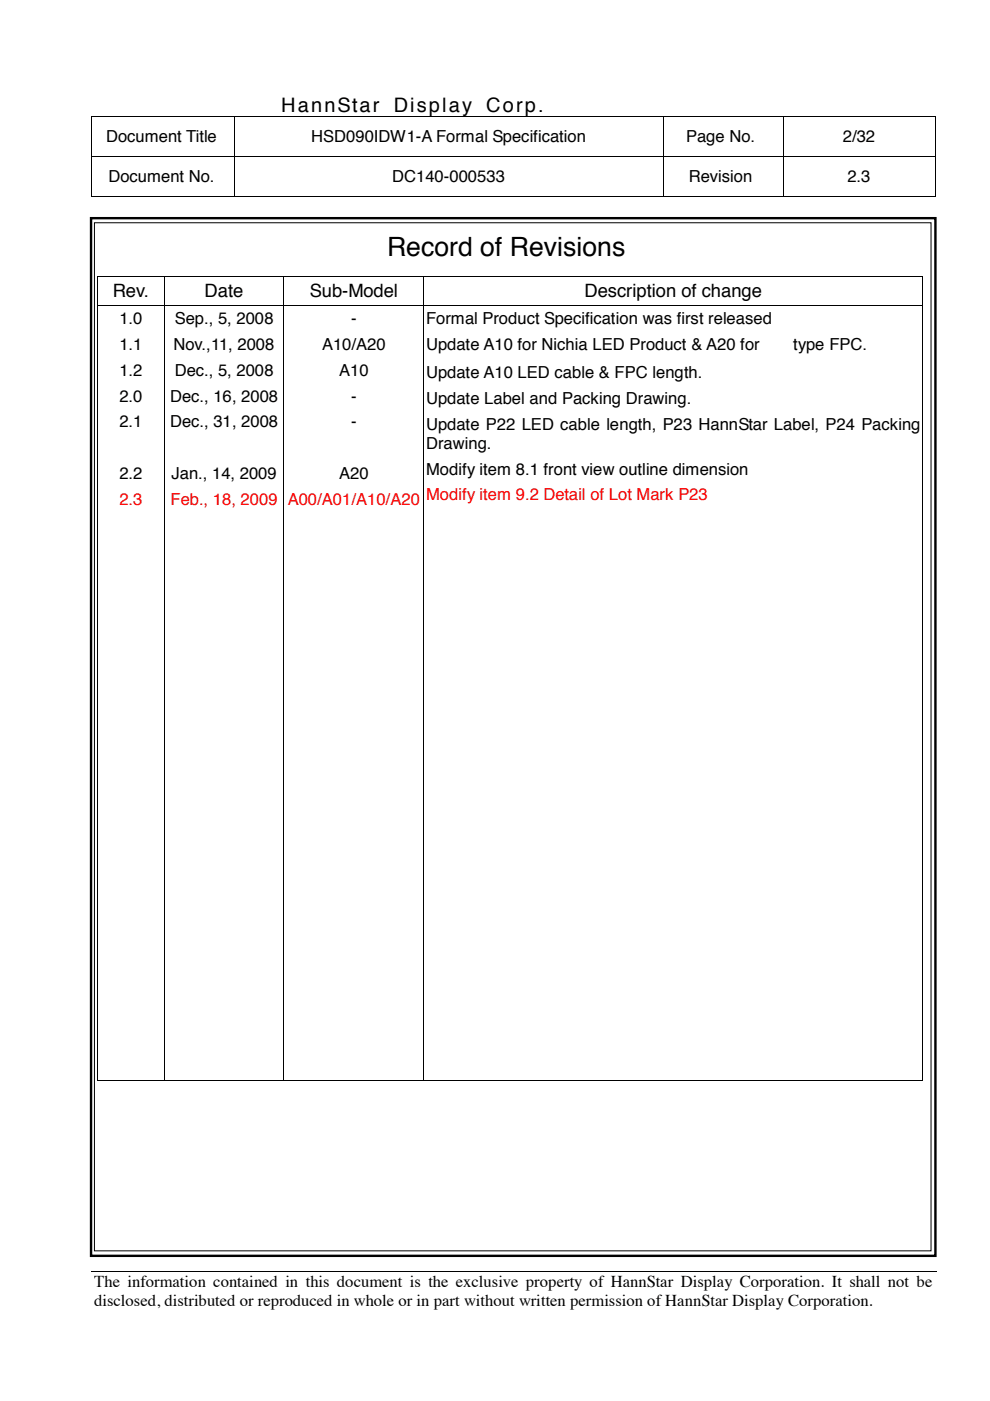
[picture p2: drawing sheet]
<svg xmlns="http://www.w3.org/2000/svg" width="210mm" height="297mm" viewBox="0 0 210 297" stroke-linecap="round" stroke-linejoin="round" font-family="sans-serif">
<defs><g id="words">
<text font-size="5.6" x="82.1" y="54.2">Record of Revisions</text>
<g font-size="4.2">
<text x="59.6" y="23.8">HannStar</text>
<text x="83.5" y="23.8">Display Corp.</text>
</g>
<g font-size="3.9">
<text x="23.9" y="63">Rev.</text>
<text x="43.4" y="63">Date</text>
<text x="65.7" y="63">Sub-Model</text>
<text x="123.9" y="63">Description of change</text>
</g>
<g font-size="3.5">
<text x="22.5" y="30.2">Document Title</text>
<text x="66" y="30.2">HSD090IDW1-A Formal Specification</text>
<text x="145.5" y="30.2">Page No.</text>
<text x="178.7" y="30.2">2/32</text>
<text x="23" y="38.7">Document No.</text>
<text x="83.2" y="38.7">DC140-000533</text>
<text x="146" y="38.7">Revision</text>
<text x="179.7" y="38.7">2.3</text>
<text x="25.3" y="68.7">1.0</text>
<text x="37" y="68.7">Sep., 5, 2008</text>
<text x="74.4" y="68.7">-</text>
<text x="90.3" y="68.7">Formal Product Specification was first released</text>
<text x="25.3" y="74.2">1.1</text>
<text x="36.8" y="74.2">Nov.,11, 2008</text>
<text x="68.3" y="74.2">A10/A20</text>
<text x="90.3" y="74.2">Update A10 for Nichia LED Product &amp; A20 for</text>
<text x="168.2" y="74.2">type FPC.</text>
<text x="25.3" y="79.7">1.2</text>
<text x="37" y="79.7">Dec., 5, 2008</text>
<text x="71.9" y="79.7">A10</text>
<text x="90.3" y="80.2">Update A10 LED cable &amp; FPC length.</text>
<text x="25.3" y="85.2">2.0</text>
<text x="36.1" y="85.2">Dec., 16, 2008</text>
<text x="74.4" y="85.2">-</text>
<text x="90.3" y="85.7">Update Label and Packing Drawing.</text>
<text x="25.3" y="90.6">2.1</text>
<text x="36.1" y="90.6">Dec., 31, 2008</text>
<text x="74.4" y="90.6">-</text>
<text x="90.3" y="95.2">Drawing.</text>
<text x="90.3" y="91.1">Update P22 LED cable length, P23 HannStar Label, P24 Packing</text>
<text x="25.3" y="101.5">2.2</text>
<text x="36.4" y="101.5">Jan., 14, 2009</text>
<text x="71.9" y="101.5">A20</text>
<text x="90.3" y="100.7">Modify item 8.1 front view outline dimension</text>
<text x="20" y="272.9">The information contained in this document is the exclusive property of HannStar Display Corporation. It shall not be</text>
<text x="20" y="277">disclosed, distributed or reproduced in whole or in part without written permission of HannStar Display Corporation.</text>
</g>
<g font-size="3.5" fill="#f00">
<text x="25.3" y="107">2.3</text>
<text x="36.2" y="107">Feb., 18, 2009</text>
<text x="61" y="107">A00/A01/A10/A20</text>
<text x="90.3" y="106.1">Modify item 9.2 Detail of Lot Mark P23</text>
</g>
</g></defs>
<g fill="#000">
<path d="M19.4 24.7h.2v.1h-.2zM19.4 33.1h.2v.2h-.2zM49.5 24.7h.2v.1h-.2zM49.5 33.1h.2v.2h-.2zM59.1 24.7h.1v.1h-.1zM140.5 24.7h.2v.1h-.2zM140.5 33.1h.2v.2h-.2zM165.9 24.7h.2v.1h-.2zM165.9 33.1h.2v.2h-.2zM198.2 24.7h.1v.1h-.1zM198.2 33.1h.1v.2h-.1zM19.4 41.6h.2v.2h-.2z"/>
<path d="M49.5 41.6h.2v.2h-.2zM140.5 41.6h.2v.2h-.2zM165.9 41.6h.2v.2h-.2zM198.2 41.6h.1v.2h-.1zM198.5 269.6v.1z"/>
</g>
<g fill="none" stroke="#000" stroke-width=".21">
<path d="M19.5 24.8v8.3M19.5 33.3v8.3M19.6 24.8h29.9M19.6 33.2h29.9M49.6 24.8v8.3M49.6 33.3v8.3M49.7 24.8h9.4M49.7 33.2h90.8M59.2 24.8h81.3M140.6 24.8v8.3M140.6 33.3v8.3M140.7 24.8h25.2"/>
<path d="M140.7 33.2h25.2M166 24.8v8.3M166 33.3v8.3M166.1 24.8h32.1M166.1 33.2h32.1M198.2 24.8v8.3M198.2 33.3v8.3M19.6 41.7h29.9M49.7 41.7h90.8M140.7 41.7h25.2M166.1 41.7h32.1M19.3 269.6h179.2"/>
</g>
<g fill="#fff">
<path d="M19.3 277.9h179.2z"/>
<path d="M198.5 269.7v8.2z"/>
</g>
<path d="M19.3 46.3h179v220h-179z" fill="none" stroke="#000" stroke-width=".51"/>
<path d="M20 47.2h177.4v218h-177.4z" fill-rule="evenodd" fill="#fff"/>
<g fill="none" stroke="#000" stroke-width=".21">
<path d="M20 47.2h177.4v218h-177.4zM20.7 58.7v5.9M20.8 58.6h13.9M34.8 58.7v5.9M34.9 58.6h25.2M60.2 58.7v5.9M60.3 58.6h29.4M89.8 58.7v5.9M89.9 58.6h105.7M195.7 58.7v5.9M20.7 64.8v164.2M20.8 64.7h13.9"/>
<path d="M34.8 64.8v164.2M34.9 64.7h25.2M60.2 64.8v164.2M60.3 64.7h29.4M89.8 64.8v164.2M89.9 64.7h105.7M195.7 64.8v164.2M20.8 229.1h13.9M34.9 229.1h25.2M60.3 229.1h29.4M89.9 229.1h105.7"/>
</g>
<g fill="#000">
<path d="M20.7 58.5h.1v.2h-.1zM34.7 58.5h.2v.2h-.2zM60.1 58.5h.2v.2h-.2zM89.7 58.5h.2v.2h-.2zM195.6 58.5h.1v.2h-.1zM20.7 64.6h.1v.2h-.1zM34.7 64.6h.2v.2h-.2zM60.1 64.6h.2v.2h-.2zM89.7 64.6h.2v.2h-.2zM195.6 64.6h.1v.2h-.1zM20.7 229h.1v.2h-.1zM34.7 229h.2v.2h-.2z"/>
<path d="M60.1 229h.2v.2h-.2zM89.7 229h.2v.2h-.2zM195.6 229h.1v.2h-.1z"/>
</g>
<use href="#words"/>
</svg>
